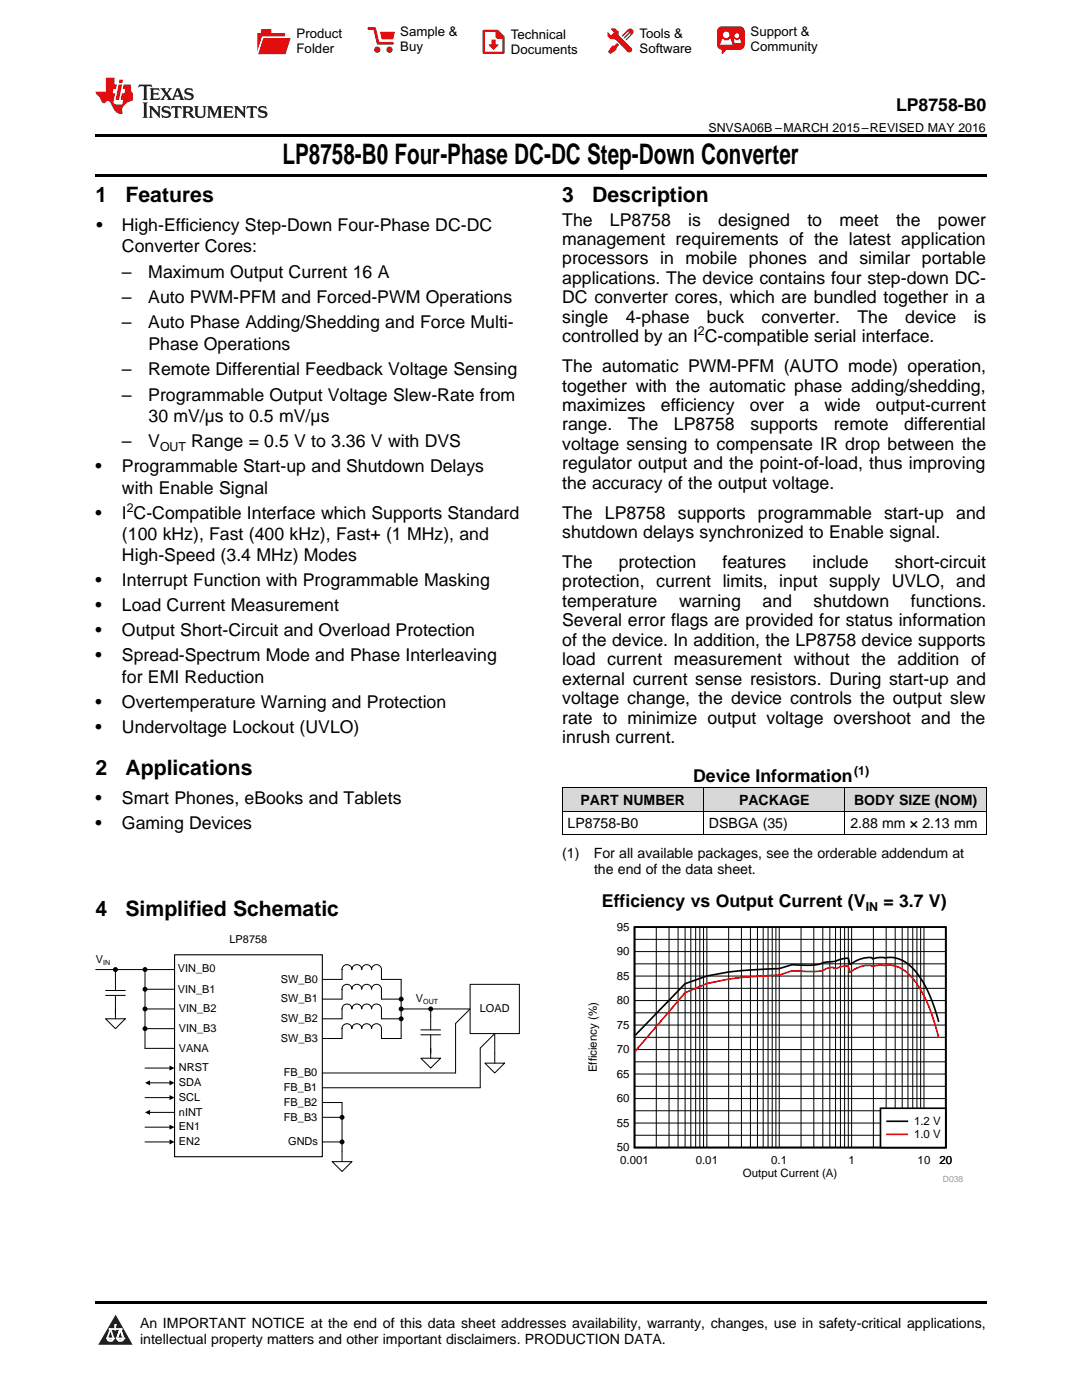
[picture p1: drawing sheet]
<svg xmlns="http://www.w3.org/2000/svg" width="216mm" height="279mm" viewBox="0 0 216 279" stroke-linecap="round" stroke-linejoin="round" font-family="sans-serif">
<defs><g id="words">
<text font-size="5.6" x="56.4" y="32.8">LP8758-B0 Four-Phase DC-DC Step-Down Converter</text>
<g font-size="4.2">
<text x="19" y="40.4">1</text>
<text x="25" y="40.4">Features</text>
<text x="112.2" y="40.4">3</text>
<text x="118.2" y="40.4">Description</text>
<text x="19" y="154.7">2</text>
<text x="25" y="154.7">Applications</text>
<text x="19" y="182.8">4</text>
<text x="25" y="182.8">Simplified Schematic</text>
</g>
<g font-size="3.5">
<text x="178.8" y="22.2">LP8758-B0</text>
<text x="19.2" y="46.1">•</text>
<text x="24.3" y="46.1">High-Efficiency Step-Down Four-Phase DC-DC</text>
<text x="112.2" y="45">The</text>
<text x="121.7" y="45">LP8758</text>
<text x="137.3" y="45">is</text>
<text x="143.3" y="45">designed</text>
<text x="161.1" y="45">to</text>
<text x="167.5" y="45">meet</text>
<text x="178.8" y="45">the</text>
<text x="187.2" y="45">power</text>
<text x="24.3" y="50.3">Converter Cores:</text>
<text x="112.2" y="48.9">management requirements of the latest application</text>
<text x="112.2" y="52.8">processors in mobile phones and similar portable</text>
<text x="24.3" y="55.4">–</text>
<text x="29.6" y="55.4">Maximum Output Current 16 A</text>
<text x="112.2" y="56.7">applications. The device contains four step-down DC-</text>
<text x="24.3" y="60.5">–</text>
<text x="24.3" y="65.5">–</text>
<text x="29.6" y="60.5">Auto PWM-PFM and Forced-PWM Operations</text>
<text x="29.6" y="65.5">Auto Phase Adding/Shedding and Force Multi-</text>
<text x="112.2" y="60.5">DC converter cores, which are bundled together in a</text>
<text x="112.2" y="64.4">single</text>
<text x="124.9" y="64.4">4-phase</text>
<text x="141.1" y="64.4">buck</text>
<text x="152" y="64.4">converter.</text>
<text x="171.1" y="64.4">The</text>
<text x="180.6" y="64.4">device</text>
<text x="194.3" y="64.4">is</text>
<text x="29.6" y="69.8">Phase Operations</text>
<text x="112.2" y="68.3">controlled by an I C-compatible serial interface.</text>
<text x="24.3" y="74.9">–</text>
<text x="29.6" y="74.9">Remote Differential Feedback Voltage Sensing</text>
<text x="112.2" y="74.3">The automatic PWM-PFM (AUTO mode) operation,</text>
<text x="24.3" y="79.9">–</text>
<text x="29.6" y="79.9">Programmable Output Voltage Slew-Rate from</text>
<text x="112.2" y="78.1">together with the automatic phase adding/shedding,</text>
<text x="112.2" y="82">maximizes</text>
<text x="131.9" y="82">efficiency</text>
<text x="149.6" y="82">over</text>
<text x="159.5" y="82">a</text>
<text x="164.5" y="82">wide</text>
<text x="174.8" y="82">output-current</text>
<text x="24.3" y="89.3">–</text>
<text x="29.6" y="89.3">V</text>
<text x="29.6" y="84.2">30 mV/µs to 0.5 mV/µs</text>
<text x="38.2" y="89.3">Range = 0.5 V to 3.36 V with DVS</text>
<text x="112.2" y="85.9">range.</text>
<text x="112.2" y="89.8">voltage sensing to compensate IR drop between the</text>
<text x="125.3" y="85.9">The</text>
<text x="134.5" y="85.9">LP8758</text>
<text x="149.7" y="85.9">supports</text>
<text x="166.4" y="85.9">remote</text>
<text x="180.4" y="85.9">differential</text>
<text x="19" y="94.3">•</text>
<text x="24.3" y="94.3">Programmable Start-up and Shutdown Delays</text>
<text x="112.2" y="93.7">regulator output and the point-of-load, thus improving</text>
<text x="24.3" y="98.5">with Enable Signal</text>
<text x="112.2" y="97.5">the accuracy of the output voltage.</text>
<text x="19" y="103.5">•</text>
<text x="24.3" y="103.5">I C-Compatible Interface which Supports Standard</text>
<text x="24.3" y="107.7">(100 kHz), Fast (400 kHz), Fast+ (1 MHz), and</text>
<text x="112.2" y="103.5">The LP8758 supports programmable start-up and</text>
<text x="112.2" y="107.4">shutdown delays synchronized to Enable signal.</text>
<text x="24.3" y="112">High-Speed (3.4 MHz) Modes</text>
<text x="112.2" y="113.3">The</text>
<text x="123.5" y="113.3">protection</text>
<text x="144.2" y="113.3">features</text>
<text x="162.1" y="113.3">include</text>
<text x="178.5" y="113.3">short-circuit</text>
<text x="19" y="117">•</text>
<text x="24.3" y="117">Interrupt Function with Programmable Masking</text>
<text x="112.2" y="117.2">protection, current limits, input supply UVLO, and</text>
<text x="19" y="122">•</text>
<text x="24.3" y="122">Load Current Measurement</text>
<text x="112.2" y="121.1">temperature</text>
<text x="112.2" y="125">Several error flags are provided for status information</text>
<text x="135.5" y="121.1">warning</text>
<text x="152.2" y="121.1">and</text>
<text x="162.3" y="121.1">shutdown</text>
<text x="181.7" y="121.1">functions.</text>
<text x="19" y="127">•</text>
<text x="24.3" y="127">Output Short-Circuit and Overload Protection</text>
<text x="112.2" y="128.9">of the device. In addition, the LP8758 device supports</text>
<text x="19" y="132">•</text>
<text x="24.3" y="132">Spread-Spectrum Mode and Phase Interleaving</text>
<text x="24.3" y="136.2">for EMI Reduction</text>
<text x="112.2" y="132.8">load current measurement without the addition of</text>
<text x="112.2" y="136.6">external current sense resistors. During start-up and</text>
<text x="19" y="141.3">•</text>
<text x="24.3" y="141.3">Overtemperature Warning and Protection</text>
<text x="112.2" y="140.5">voltage change, the device controls the output slew</text>
<text x="19" y="146.3">•</text>
<text x="24.3" y="146.3">Undervoltage Lockout (UVLO)</text>
<text x="112.2" y="144.4">rate to minimize output voltage overshoot and the</text>
<text x="112.2" y="148.3">inrush current.</text>
<text x="138.3" y="156">Device Information</text>
<text x="19" y="160.4">•</text>
<text x="24.3" y="160.4">Smart Phones, eBooks and Tablets</text>
<text x="19" y="165.4">•</text>
<text x="24.3" y="165.4">Gaming Devices</text>
<text x="120.1" y="181">Efficiency vs Output Current (V</text>
<text x="176.3" y="181">= 3.7 V)</text>
</g>
<g font-size="2.8">
<text x="115.8" y="160.7">PART NUMBER</text>
<text x="147.5" y="160.7">PACKAGE</text>
<text x="170.4" y="160.7">BODY SIZE (NOM)</text>
<text x="113.2" y="165.3">LP8758-B0</text>
<text x="141.5" y="165.3">DSBGA (35)</text>
<text x="169.7" y="165.3">2.88 mm × 2.13 mm</text>
<text x="112.2" y="171.2">(1)</text>
<text x="118.5" y="171.2">For all available packages, see the orderable addendum at</text>
<text x="118.5" y="174.3">the end of the data sheet.</text>
<text x="27.9" y="265">An IMPORTANT NOTICE at the end of this data sheet addresses availability, warranty, changes, use in safety-critical applications,</text>
<text x="27.9" y="268.2">intellectual property matters and other important disclaimers. PRODUCTION DATA.</text>
</g>
<g font-size="2.6">
<text x="59.2" y="7.6">Product</text>
<text x="59.2" y="10.6">Folder</text>
<text x="79.9" y="7.3">Sample &amp;</text>
<text x="79.9" y="10.2">Buy</text>
<text x="101.9" y="7.8">Technical</text>
<text x="101.9" y="10.8">Documents</text>
<text x="127.6" y="7.6">Tools &amp;</text>
<text x="127.6" y="10.6">Software</text>
<text x="149.8" y="7.2">Support &amp;</text>
<text x="149.8" y="10.2">Community</text>
</g>
<g font-size="2.5">
<text x="141.4" y="26.3">SNVSA06B –MARCH 2015–REVISED MAY 2016</text>
<text x="139.3" y="66.9">2</text>
<text x="31.9" y="90">OUT</text>
<text x="25.3" y="102.1">2</text>
<text x="170.4" y="154.6">(1)</text>
<text x="172.8" y="181.8">IN</text>
</g>
<g font-size="2.3">
<text x="123.1" y="185.8">95</text>
<text x="123.1" y="190.7">90</text>
<text x="123.1" y="195.5">85</text>
<text x="123.1" y="200.4">80</text>
<text x="123.1" y="205.3">75</text>
<text x="119.1" y="214" transform="rotate(-90 119.1 214)">Efficiency (%)</text>
<text x="123.1" y="215.1">65</text>
<text x="123.1" y="210.2">70</text>
<text x="123.1" y="220">60</text>
<text x="123.1" y="224.9">55</text>
<text x="182.4" y="224.6">1.2 V</text>
<text x="182.4" y="227.2">1.0 V</text>
<text x="123.1" y="229.8">50</text>
<text x="123.8" y="232.4">0.001</text>
<text x="138.8" y="232.4">0.01</text>
<text x="153.9" y="232.4">0.1</text>
<text x="169.3" y="232.4">1</text>
<text x="183.1" y="232.4">10</text>
<text x="187.4" y="232.4">20</text>
<text x="148.3" y="235">Output Current (A)</text>
</g>
<g font-size="2.2">
<text x="45.8" y="188.3">LP8758</text>
<text x="19.1" y="192.2">V</text>
<text x="35.5" y="194">VIN_B0</text>
<text x="56" y="196.1">SW_B0</text>
<text x="35.5" y="198.1">VIN_B1</text>
<text x="35.7" y="202">VIN_B2</text>
<text x="56" y="200">SW_B1</text>
<text x="56" y="204">SW_B2</text>
<text x="83" y="200">V</text>
<text x="95.7" y="202">LOAD</text>
<text x="35.7" y="205.9">VIN_B3</text>
<text x="35.7" y="209.9">VANA</text>
<text x="56" y="207.9">SW_B3</text>
<text x="35.7" y="213.8">NRST</text>
<text x="56.7" y="214.8">FB_B0</text>
<text x="35.7" y="216.8">SDA</text>
<text x="35.7" y="219.7">SCL</text>
<text x="56.7" y="220.7">FB_B2</text>
<text x="56.7" y="217.7">FB_B1</text>
<text x="35.7" y="222.7">nINT</text>
<text x="35.7" y="225.6">EN1</text>
<text x="56.7" y="223.6">FB_B3</text>
<text x="35.7" y="228.6">EN2</text>
<text x="57.5" y="228.6">GNDs</text>
</g>
<text font-size="1.7" fill="#999" x="188.1" y="236">D038</text>
<g font-size="1.4">
<text x="20.6" y="192.5">IN</text>
<text x="84.5" y="200.4">OUT</text>
</g>
</g></defs>
<g fill="#d8d8d8">
<path d="M112.2 157.3h28.2v4.6h-28.2z"/>
<path d="M140.4 157.3h28.2v4.6h-28.2z"/>
<path d="M168.6 157.3h28.2v4.6h-28.2z"/>
</g>
<path d="M23.1 262.4l3.4 6h-6.9z" fill="#231f20"/>
<path d="M21.4 267.1h1.2l-.3 .5h-.3a.55 .55 0 0 1-.6-.5z" fill-rule="evenodd" fill="#fff"/>
<path d="M21.4 267.1h1.2l-.3 .5h-.3a.55 .55 0 0 1-.6-.5z" fill="none" stroke="#231f20" stroke-width=".34"/>
<path d="M21.4 267.1l1.2 .1-.3 .4h-.5z" fill="none" stroke="#fff" stroke-width=".34"/>
<path d="M23 265.3h.1" fill="none" stroke="#fff" stroke-width=".34"/>
<path d="M23 264.4v.9z" fill="#fff"/>
<path d="M23 264.4v.9z" fill="none" stroke="#fff" stroke-width=".34"/>
<circle cx="23" cy="264.4" r=".17" fill="#fff"/>
<path d="M21.9 265.2h.1" fill="none" stroke="#fff" stroke-width=".34"/>
<path d="M21.9 265.2h2.3z" fill="#fff"/>
<path d="M21.9 265.2h2.3z" fill="none" stroke="#fff" stroke-width=".34"/>
<circle cx="24.2" cy="265.2" r=".17" fill="#fff"/>
<path d="M23.3 267.1h.1" fill="none" stroke="#fff" stroke-width=".34"/>
<path d="M24 265.2l-.7 1.9z" fill="#fff"/>
<path d="M24 265.2l-.7 1.9z" fill="none" stroke="#fff" stroke-width=".34"/>
<path d="M24 265.2l.7 1.9z" fill="#fff"/>
<path d="M24 265.2l.7 1.9z" fill="none" stroke="#fff" stroke-width=".34"/>
<path d="M24.6 267.1h.1" fill="none" stroke="#fff" stroke-width=".34"/>
<circle cx="21.4" cy="267.1" r=".17" fill="#fff"/>
<path d="M22.1 265.2l-.7 1.9z" fill="#fff"/>
<path d="M22.1 265.2l-.7 1.9z" fill="none" stroke="#fff" stroke-width=".34"/>
<path d="M22.1 265.2l.5 1.9z" fill="#fff"/>
<path d="M22.1 265.2l.5 1.9z" fill="none" stroke="#fff" stroke-width=".34"/>
<circle cx="22.6" cy="267.1" r=".17" fill="#fff"/>
<path d="M23.4 267.1h1.3a.65 .65 0 0 1-.7 .5 .65 .65 0 0 1-.6-.5z" fill-rule="evenodd" fill="#fff"/>
<path d="M23.4 267.1h1.3a.65 .65 0 0 1-.7 .5 .65 .65 0 0 1-.6-.5z" fill="none" stroke="#231f20" stroke-width=".34"/>
<path d="M23.4 267.1h1.3l-.4 .5h-.6z" fill="none" stroke="#fff" stroke-width=".34"/>
<path d="M23.3 267.1h.1" fill="none" stroke="#fff" stroke-width=".34"/>
<circle cx="24.7" cy="267.1" r=".17" fill="#fff"/>
<path d="M19 259.7h177.8v.5h-177.8z" fill="#000"/>
<path d="M116.9 184.2h75.3v51.8h-75.3z" fill-rule="evenodd" fill="#fff"/>
<path d="M126.6 185h62.1v44h-62.1zM187.3 203.9a25 25 0 0 0-5.2-10.7 6.5 6.5 0 0 0-5.7-2.1h-1.1l-1.2 .3-.1-.3a6.4 6.4 0 0 0-4.4 1.4l-.3-1.3-1.2 .2-1.9 .5a6 6 0 0 0-2.9 .6 21.6 21.6 0 0 1-5.3 0 14.7 14.7 0 0 1-5.7 .9l-1.2 .1a57 57 0 0 0-10.1 1.3l-4.3 1.5-9.9 10.3" fill="none" stroke="#000" stroke-width=".33"/>
<g fill="none" stroke="#000" stroke-width=".2">
<path d="M126.6 199.7h62.1M126.6 197.2h62.1M126.6 194.8h62.1M126.6 192.4h62.1M126.6 189.9h62.1M126.6 187.5h62.1M131 185v44M133.5 185v44M135.3 185v44M136.7 185v44M137.8 185v44M138.8 185v44"/>
<path d="M139.6 185v44M140.4 185v44M141 185v44M145.4 185v44M147.9 185v44M149.7 185v44M151.1 185v44M152.3 185v44M153.3 185v44M154.1 185v44M154.8 185v44M155.5 185v44"/>
<path d="M159.8 185v44M162.4 185v44M164.2 185v44M165.6 185v44M166.7 185v44M167.7 185v44M168.5 185v44M169.3 185v44M169.9 185v44M174.3 185v44M176.8 185v44M178.6 185v44"/>
<path d="M180 185v44M181.2 185v44M182.1 185v44M183 185v44M183.7 185v44M184.4 185v44M188.7 185v44M126.6 219.2h62.1M126.6 216.8h62.1M126.6 214.3h62.1M126.6 211.9h62.1M126.6 209.5h62.1"/>
<path d="M126.6 207h62.1M126.6 204.6h62.1M126.6 202.1h62.1M126.6 226.6h62.1M126.6 224.1h62.1M126.6 221.7h62.1"/>
</g>
<path d="M187.3 207.2a30.7 30.7 0 0 0-5.2-11.9 6 6 0 0 0-5.8-2.6h-1.4a1.26 1.26 0 0 1-1.3 0 5.8 5.8 0 0 0-4 1.4l-.3-1.3h-1.2l-1.4 .6-.5-.3-1.3 .2a6 6 0 0 1-3.7 .6l-3.2-.2a12.8 12.8 0 0 1-5.7 1.1h-1.2a51.2 51.2 0 0 0-10.1 1.5l-4.3 1.8-9.9 11.7" fill="none" stroke="#f00" stroke-width=".33"/>
<path d="M175.7 221.2h13v7.8h-13z" fill-rule="evenodd" fill="#fff"/>
<path d="M175.7 221.2h13v7.8h-13zM177 223.8h4" fill="none" stroke="#000" stroke-width=".33"/>
<path d="M177 226.4h4" fill="none" stroke="#f00" stroke-width=".33"/>
<path d="M34.8 190.5h29.5v40.3h-29.5z" fill-rule="evenodd" fill="#fff"/>
<path d="M34.8 190.5h29.5v40.3h-29.5z" fill="none" stroke="#000" stroke-width=".22"/>
<path d="M21.1 198.7h3.9M21.1 197.7h3.9M23 195v2.7M23 198.7v3.6" fill="none" stroke="#000" stroke-width=".2"/>
<path d="M21.1 203.3h3.9l-2 2z" fill="#fff"/>
<g fill="none" stroke="#000" stroke-width=".2">
<path d="M19.1 193.5h15.7M23 193.5v1.5M28.9 197.4h5.9M28.9 193.5v15.7h5.9M64.3 195.5h4v-2a.98 .98 0 0 1 .9-1 .98 .98 0 0 1 1 1 .98 .98 0 0 1 1-1 .98 .98 0 0 1 1 1 .98 .98 0 0 1 1-1 .98 .98 0 0 1 .9 1 .98 .98 0 0 1 1-1 .98 .98 0 0 1 1 1v2h3.9v11.8h-3.9v-2a.98 .98 0 0 0-1-1 .98 .98 0 0 0-1 1 .98 .98 0 0 0-.9-1 .98 .98 0 0 0-1 1 .98 .98 0 0 0-1-1 .98 .98 0 0 0-1 1 .98 .98 0 0 0-1-1 .98 .98 0 0 0-.9 1v2h-4M64.3 199.4h4v-2a.98 .98 0 0 1 .9-1 .98 .98 0 0 1 1 1 .98 .98 0 0 1 1-1 .98 .98 0 0 1 1 1 .98 .98 0 0 1 1-1 .98 .98 0 0 1 .9 1 .98 .98 0 0 1 1-1 .98 .98 0 0 1 1 1v2h3.9M21.1 203.3h3.9l-2 2zM23 201.4v1.9M28.9 201.4h5.9M28.9 205.3h5.9M64.3 203.3h4v-1.9a.98 .98 0 0 1 .9-1 .98 .98 0 0 1 1 1 .98 .98 0 0 1 1-1 .98 .98 0 0 1 1 1 .98 .98 0 0 1 1-1 .98 .98 0 0 1 .9 1 .98 .98 0 0 1 1-1 .98 .98 0 0 1 1 1v1.9h3.9M64.3 214.1h26.6"/>
<path d="M64.3 217.1h31.5M84 206.5h3.9M84 205.5h3.9M85.9 202.8v2.7M85.9 206.5v3.7"/>
<circle cx="28.9" cy="193.5" r=".39"/>
<circle cx="28.9" cy="197.4" r=".39"/>
<circle cx="80" cy="199.4" r=".39"/>
<circle cx="28.9" cy="205.3" r=".39"/>
<circle cx="28.9" cy="201.4" r=".39"/>
<circle cx="80" cy="203.3" r=".39"/>
</g>
<g fill="#000">
<circle cx="28.9" cy="193.5" r=".39"/>
<circle cx="28.9" cy="197.4" r=".39"/>
<circle cx="80" cy="199.4" r=".39"/>
<circle cx="28.9" cy="205.3" r=".39"/>
<circle cx="28.9" cy="201.4" r=".39"/>
<circle cx="80" cy="203.3" r=".39"/>
</g>
<path d="M84 211.2h3.9l-2 2z" fill="#fff"/>
<g fill="none" stroke="#000" stroke-width=".2">
<path d="M80 201.4h17.7M84 211.2h3.9l-2 2zM85.9 201.4v1.4M85.9 209.2v2"/>
<circle cx="80" cy="201.4" r=".39"/>
<circle cx="85.9" cy="201.4" r=".39"/>
</g>
<g fill="#000">
<circle cx="80" cy="201.4" r=".39"/>
<circle cx="85.9" cy="201.4" r=".39"/>
</g>
<path d="M96.8 212.2h3.9l-2 1.9z" fill="#fff"/>
<g fill="none" stroke="#000" stroke-width=".2">
<path d="M90.9 204.3v9.8M96.8 212.2h3.9l-2 1.9zM98.7 210.2v2"/>
<circle cx="23" cy="193.5" r=".39"/>
</g>
<circle cx="23" cy="193.5" r=".39" fill="#000"/>
<path d="M93.8 196.4h9.8v9.9h-9.8z" fill-rule="evenodd" fill="#fff"/>
<path d="M93.8 196.4h9.8v9.9h-9.8zM28.9 213.2h5.1M28.9 219.1h5.1M29.8 216.1h4.2M93.8 201.4l-2.9 2.9M98.7 210.2v-3.9l-2.9 2.9v7.9M28.9 225h5.1M28.9 227.9h5.1M29.8 222h5M64.3 220h4v9.9M64.3 223h4M64.3 227.9h4" fill="none" stroke="#000" stroke-width=".2"/>
<path d="M28.9 216.1l1-.5v1zM33.8 215.6l1 .5-1 .5zM33.8 212.7l1 .5-1 .5zM33.8 218.6l1 .5-1 .5zM28.9 222l1-.5v1zM33.8 224.4l1 .6-1 .5zM33.8 227.4l1 .5-1 .5z" fill="#000"/>
<path d="M66.3 231.8h3.9l-1.9 2z" fill="#fff"/>
<g fill="none" stroke="#000" stroke-width=".2">
<path d="M112.2 157.2h84.6M112.2 157.2v9.4M140.4 157.2v9.4M168.6 157.2v9.4M196.8 157.2v9.4M112.2 166.5h84.6M112.2 161.9h84.6M66.3 231.8h3.9l-1.9 2zM68.3 229.9v1.9"/>
<circle cx="68.3" cy="223" r=".39"/>
<circle cx="68.3" cy="227.9" r=".39"/>
</g>
<g fill="#000">
<circle cx="68.3" cy="223" r=".39"/>
<circle cx="68.3" cy="227.9" r=".39"/>
</g>
<path d="M19 34.8h177.8v.5h-177.8zM19 26.8h177.8v.6h-177.8zM112.2 166.5l.1 .1zM168.5 166.5l.1 .1zM196.7 166.5l.1 .1z" fill="#000"/>
<path d="M27.7 16.9l-.1 .6 .6-.3h.5v.2v2.2l-.2 .4h1l-.2-.4v-2.2v-.2h.5l.6 .3-.2-.6zM29.9 17.6l.2 .4v1.6l-.2 .4h1.9l.1-.6a1.09 1.09 0 0 1-1.3 .1v-.6h.6l.4 .2v-.7l-.2 .2h-.8v-.6l.2-.1a1.01 1.01 0 0 1 1 .3l-.1-.6zM32 17.6l.9 1.2-1 1.2h.9l-.2-.3 .5-.7 .5 .7-.3 .3h1.7l-.2-.3 .1-.4h1l.1 .4-.2 .3h1l-.3-.4-.7-2h-.5l-1 2.2-.8-1.1 .9-1.1h-.9l.2 .2-.4 .7-.4-.7 .2-.2zM35.4 18l.4 1h-.8zM37 17.7a.66 .66 0 0 0-.2 .8 .66 .66 0 0 0 .6 .4l.7 .2 .1 .2a.8 .8 0 0 1-.7 .4 .8 .8 0 0 1-.7-.5l.1 .8 .2-.2a.94 .94 0 0 0 1.1 .1 .94 .94 0 0 0 .4-.9 1.48 1.48 0 0 0-1.3-.6v-.4a1.1 1.1 0 0 1 1.2 .2l-.2-.6-.2 .1-.5-.1zM28.5 20.4l.2 .4v2.3l-.2 .4h1l-.2-.4v-2.3l.2-.4zM29.7 21.2l.2 .4v1.5l-.2 .4h.8l-.3-.4 .1-1.3 1.6 1.8v-2l.2-.4h-.7l.2 .2v1.1l-1.2-1.3zM32.5 21.3a.66 .66 0 0 0-.2 .8 .66 .66 0 0 0 .6 .4l.6 .2 .2 .2a.8 .8 0 0 1-.8 .4 .8 .8 0 0 1-.7-.5l.2 .7 .2-.1a.94 .94 0 0 0 1 .1 .94 .94 0 0 0 .5-1 1.47 1.47 0 0 0-1.3-.6l-.1-.3a1.1 1.1 0 0 1 1.3 .2l-.2-.6-.2 .1-.5-.2zM34.3 21.2l-.2 .6a.64 .64 0 0 1 .8-.3v1.6l-.2 .4h1l-.3-.4 .1-1.6a.66 .66 0 0 1 .8 .3l-.2-.6zM36.3 21.2l.3 .4v1.5l-.3 .4h1l-.2-.2v-.7h.5l.1 .1a.8 .8 0 0 0 1.2 .7l-1-1a.62 .62 0 0 0 .6-.5 .62 .62 0 0 0-.6-.7zM37.1 21.5h.1a.48 .48 0 0 1 .6 0 .48 .48 0 0 1 .1 .6l-.2 .1-.6 .1zM38.7 21.2l.2 .2a2.29 2.29 0 0 0 .4 2 1.05 1.05 0 0 0 1.7-.7v-1.3l.2-.2h-.8l.2 .4v1.1a.61 .61 0 0 1-.6 .6 .61 .61 0 0 1-.6-.6v-1.1l.3-.4zM41.3 21.2l.3 .4v1.5l-.3 .4h.8l-.2-.4v-1.4l.8 1.9 .9-1.9v1.4l-.2 .4h.9l-.2-.4v-1.5l.2-.4h-.8l-.7 1.5-.6-1.5zM44.5 21.2l.2 .4v1.5l-.2 .4h1.9l.2-.6a1.1 1.1 0 0 1-1.4 .2v-.7h.6l.4 .2v-.6l-.2 .1-.8 .1v-.6l.2-.1a1.02 1.02 0 0 1 1.1 .2l-.2-.5zM46.7 21.2l.2 .4v1.5l-.2 .4h.8l-.3-.4 .1-1.3 1.6 1.8v-2l.2-.4h-.7l.2 .2v1.1l-1.2-1.3zM49.3 21.2l-.1 .6a.64 .64 0 0 1 .8-.3v1.6l-.3 .4h1l-.2-.4v-1.6a.66 .66 0 0 1 .8 .3l-.1-.6zM51.7 21.3a.66 .66 0 0 0-.2 .7 .66 .66 0 0 0 .7 .5l.6 .2 .1 .2a.8 .8 0 0 1-.7 .4 .8 .8 0 0 1-.7-.5l.1 .7 .2-.1a.94 .94 0 0 0 1.1 .1 .94 .94 0 0 0 .4-1 1.48 1.48 0 0 0-1.2-.6l-.1-.3a1.1 1.1 0 0 1 1.2 .2l-.2-.6-.1 .1-.6-.2z" fill="#231f20"/>
<path d="M21.1 15.5v2.8h-2v.4l.9 .9a.96 .96 0 0 0 1 1 .59 .59 0 0 1 .5-.4 .59 .59 0 0 1 .5 .3l.4 .8a1.61 1.61 0 0 0 2.1 1.3 1.63 1.63 0 0 1 1.1-2.2l.9-.3v-1.5a1.6 1.6 0 0 1-.4-1.7h-1.4l-.2 .9h.5l-.2 .8h-.5l-.2 1v.3h.5l-.2 .9h-.7a.74 .74 0 0 1-1-.6l.3-1.6h-.5l.2-.8h.5l.1-.9h-.4v-1.4zM23.7 16.9l-.7 3h.8l.6-3zM23.8 15.9l-.1 .7h.7l.2-.7z" fill="#ee1d23"/>
<g fill="#d60000">
<path d="M52.1 5.8h2v.8h2.8v4.2h-5.5v-4.2h.7z" fill-rule="evenodd"/>
<path d="M52.4 7.5h5.6l-1 3.3h-5.6z" fill-rule="evenodd"/>
</g>
<path d="M52.4 7.4h5.7l-.1 .1h-5.5l-1.1 3.3z" fill-rule="evenodd" fill="#fff"/>
<path d="M52.4 7.4h5.7l-.1 .1h-5.5l-1.1 3.3z" fill="none" stroke="#fff" stroke-width=".2"/>
<path d="M73.6 5.7h1.1l.7 2.9h2.9" fill="none" stroke="#d60000" stroke-width=".55"/>
<g fill="#d60000">
<path d="M75.8 6.3h3l-.4 1.6h-2.2z" fill-rule="evenodd"/>
<circle cx="75.3" cy="9.9" r=".62"/>
<circle cx="77.7" cy="9.9" r=".62"/>
</g>
<path d="M96.5 6.2h2.7l1.3 1.2v3.1h-4z" fill="none" stroke="#d60000" stroke-width=".44"/>
<g fill="#d60000">
<path d="M98.1 7.9h.8v1h.5l-.9 1.1-1-1v-.1h.6z" fill-rule="evenodd"/>
<path d="M98.9 6.2h.3l1.3 1.2v.4h-1.3l-.3-.4z" fill-rule="evenodd"/>
<path d="M121.9 5.7h.8l.7 .6 .1 .7 2.5 2.5-.8 .8-2.3-2.3-1.1-.2-.6-.6v-.8l.7 .6 .5-.4v-.2l-.5-.5z" fill-rule="evenodd"/>
<path d="M122.2 9.1h.4l.5-.5 .4 .4-.5 .5v.4l-1.2 .9-.5-.5z" fill-rule="evenodd"/>
<path d="M125.3 5.9a.67 .67 0 0 1 .9 0 .67 .67 0 0 1 0 .9z" fill-rule="evenodd"/>
<path d="M125.3 5.9l.9 .9-1.2 1.2h-.2v-.2l1-.9v-.2h-.2l-.9 1h-.2v-.2l.9-1 .1-.2h-.3l-.9 1h-.2v-.2z" fill-rule="evenodd"/>
<circle cx="125.6" cy="9.9" r=".54"/>
</g>
<path d="M123.3 6.3v.7" fill="none" stroke="#d60000" stroke-width=".2"/>
<g fill="#d60000">
<path d="M143.4 5.5l.6-.2h3.6a.95 .95 0 0 1 1 .9v2.8a.95 .95 0 0 1-1 .9h-3.6a.95 .95 0 0 1-.9-.9v-2.8z" fill-rule="evenodd"/>
<path d="M144 9.9h.9l-.7 .9h-.2z" fill-rule="evenodd"/>
</g>
<g fill="#fff">
<path d="M146.6 8.6h1.3z"/>
<path d="M144.1 7.8h.3l.1 .2h.8l.2-.2h.3l.4 1.1h-2.5z" fill-rule="evenodd"/>
<path d="M146.4 7.8h.3l.1 .2h.5l.2-.2h.2l.2 .8h-1.3z" fill-rule="evenodd"/>
<circle cx="144.9" cy="6.9" r=".65"/>
<circle cx="147" cy="7.1" r=".48"/>
</g>
<use href="#words"/>
</svg>
